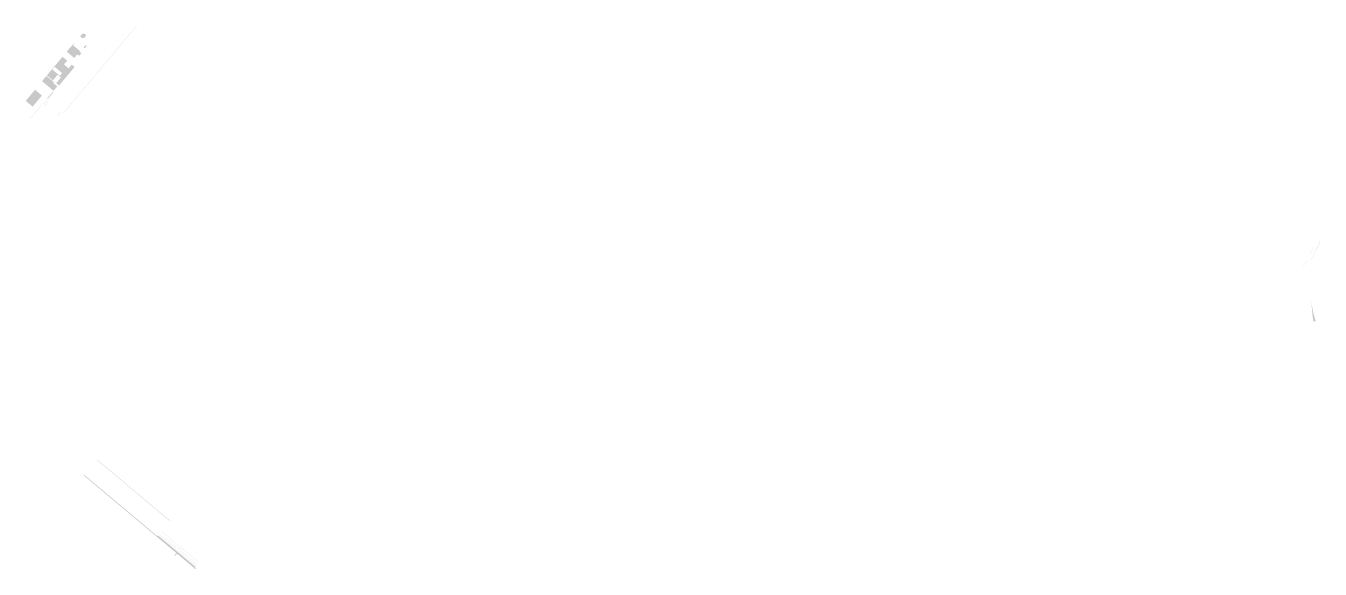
# Model space of a CAD drawing. Header units: millimetres. Extents: x -330372399 to 834822007, y 727543760 to 818126940.
# Drawn here: x 833022501 to 833352866, y 817988175 to 818126940 of the extents above; entities that cross this region are included whole.
import ezdxf

# ---------------------------------------------------------------- set-up
doc = ezdxf.new("R2010")
doc.units = ezdxf.units.MM
doc.header["$LTSCALE"] = 1000
doc.header["$MEASUREMENT"] = 0
doc.linetypes.add('HIDDEN2', pattern=[0.1875, 0.125, -0.0625])
for name, color, linetype in [('VPA064_Ele C051', 51, 'Continuous'), ('VPA064_Ele C200', 200, 'HIDDEN2'), ('VPA064_Sec C200', 200, 'Continuous'), ('VPA064_Sec C51', 51, 'HIDDEN2')]:
    doc.layers.add(name, color=color, linetype=linetype)

msp = doc.modelspace()

# ---------------------------------------------------------------- hatches: boundary and pattern name
at = {"layer": 'VPA064_Ele C051'}
h = msp.add_hatch(color=256, dxfattribs=at)
h.dxf.hatch_style = 1
edge = h.paths.add_edge_path()
edge.add_arc((833374813.63, 818059234.57), 24323.45, 186.0120171, 198.6259623, ccw=False)
edge.add_arc((833434010.38, 818061882.35), 83548.11, 183.5651746, 187.1620259)
edge.add_line((833351114.15, 818051465.93), (833351764.15, 818051465.93))
h.paths.add_polyline_path([(833352866.32, 818071889.81), (833352766.32, 818071889.81), (833352766.32, 818071805.53), (833349491.95, 818065011.55), (833352866.32, 818071805.53)])
at = {"layer": 'VPA064_Ele C200'}
h = msp.add_hatch(color=256, dxfattribs=at)
h.paths.add_polyline_path([(833050779.45, 818126908.02), (833045009.98, 818120032.24), (833044971.68, 818120064.38), (833050741.14, 818126940.16)])
h.paths.add_polyline_path([(833026530.6, 818106721.42), (833023646.07, 818103283.78), (833023607.77, 818103315.92), (833026492.29, 818106753.56)])
h.paths.add_polyline_path([(833026602.83, 818109141.09), (833024224.51, 818106306.72), (833022500.91, 818107753), (833022565.19, 818107829.6), (833022526.89, 818107861.74), (833024840.92, 818110619.5)])
h.paths.add_polyline_path([(833029479.93, 818109925.16), (833028097.94, 818108278.16), (833027944.73, 818108406.72), (833029326.72, 818110053.72)])
h.paths.add_polyline_path([(833037928.68, 818124505.58), (833037350.17, 818123816.14), (833037158.66, 818123976.84), (833036660.73, 818124394.65), (833036982.12, 818124777.67), (833037239.24, 818125084.09)])
h.paths.add_polyline_path([(833036079.97, 818119268.71), (833035390.53, 818119847.22), (833035969.04, 818120536.66), (833036658.48, 818119958.15)])
h.paths.add_polyline_path([(833030525.96, 818111482.92), (833029567.77, 818110340.98), (833026679.78, 818112764.29), (833026877.44, 818112999.85), (833027637.98, 818113906.23), (833029491.8, 818112350.68)])
h = msp.add_hatch(color=256, dxfattribs=at)
h.paths.add_polyline_path([(833065848.76, 817988389.47), (833065922.11, 817988327.92), (833065793.55, 817988174.71), (833065720.2, 817988236.26)])
h.paths.add_polyline_path([(833066734.28, 817989865.62), (833066708.56, 817989834.98), (833065893.72, 817990518.71), (833065887.29, 817990511.05), (833065871.97, 817990523.91), (833065878.4, 817990531.57), (833064729.34, 817991495.75), (833064722.91, 817991488.09), (833064707.59, 817991500.94), (833064714.01, 817991508.61), (833063564.95, 817992472.79), (833063558.52, 817992465.13), (833063543.2, 817992477.98), (833063549.63, 817992485.64), (833062400.56, 817993449.82), (833062394.13, 817993442.16), (833062378.81, 817993455.02), (833062385.24, 817993462.68), (833061236.17, 817994426.86), (833061229.74, 817994419.2), (833061214.42, 817994432.06), (833061220.85, 817994439.72), (833060071.79, 817995403.9), (833060065.36, 817995396.24), (833060050.04, 817995409.09), (833060056.46, 817995416.75), (833058907.4, 817996380.94), (833058900.97, 817996373.27), (833058885.65, 817996386.13), (833058892.08, 817996393.79), (833057743.01, 817997357.97), (833057736.58, 817997350.31), (833057721.26, 817997363.17), (833057727.69, 817997370.83), (833057143.33, 817997861.16), (833057169.04, 817997891.8)])
h.paths.add_polyline_path([(833037404.44, 818012257.63), (833055871.18, 817996762.19), (833055742.63, 817996608.98), (833037275.88, 818012104.42)])
at = {"layer": 'VPA064_Sec C200'}
msp.add_hatch(color=256, dxfattribs=at).paths.add_polyline_path([(833348366.91, 818065011.55), (833351866.32, 818071845.53), (833351866.32, 818071805.53), (833348391.95, 818065011.55)])
at = {"layer": 'VPA064_Sec C51'}
h = msp.add_hatch(color=256, dxfattribs=at)
h.dxf.hatch_style = 1
h.paths.add_polyline_path([(833045009.98, 818120032.24), (833032041.74, 818104577.3), (833032003.44, 818104609.44), (833044971.68, 818120064.38)])
h.paths.add_polyline_path([(833031543.81, 818104995.11), (833030627.84, 818103903.49), (833030589.54, 818103935.63), (833031505.51, 818105027.25)])
h.paths.add_polyline_path([(833027943.4, 818108016.21), (833027027.43, 818106924.6), (833026989.13, 818106956.74), (833027905.1, 818108048.35)])
h.paths.add_polyline_path([(833026389.9, 818107264.64), (833026701.64, 818107003.05), (833026492.29, 818106753.56), (833026530.6, 818106721.42), (833026755.57, 818106989.54), (833026405.52, 818107283.26)])
h.paths.add_polyline_path([(833029663.31, 818112555.07), (833029491.8, 818112350.68), (833027637.98, 818113906.23), (833026663.71, 818112745.14), (833026602.43, 818112796.56), (833027748.2, 818114162.04)])
h.paths.add_polyline_path([(833036965.82, 818123747.02), (833036352.98, 818124261.25), (833036867.21, 818124874.09), (833036982.12, 818124777.67), (833036660.73, 818124394.65), (833037158.66, 818123976.84)])
h.paths.add_polyline_path([(833037507.75, 818121203.64), (833037239.64, 818121428.61), (833037753.87, 818122041.45), (833038021.98, 818121816.47)])
h.paths.add_polyline_path([(833028326.43, 818107694.82), (833027410.45, 818106603.2), (833027372.15, 818106635.34), (833028288.12, 818107726.96)])
h.paths.add_polyline_path([(833034849, 818118735.13), (833032933.88, 818120342.1), (833034797.97, 818122563.63), (833034874.57, 818122499.35), (833034488.9, 818122039.72), (833036327.41, 818120497.03), (833036198.85, 818120343.83), (833035969.04, 818120536.66), (833035390.53, 818119847.22), (833035620.34, 818119654.39)])
h.paths.add_polyline_path([(833034939.2, 818116440.25), (833030963.55, 818111702.27), (833030240.24, 818112309.2), (833031445.91, 818113746.06), (833030603.26, 818114453.13), (833029397.59, 818113016.27), (833027865.5, 818114301.84), (833031841.15, 818119039.83), (833033028.51, 818118043.51), (833032224.83, 818117085.71), (833032952.57, 818116475.06), (833033412.2, 818116089.39), (833034215.88, 818117047.18)])
h.paths.add_polyline_path([(833031750.67, 818114887.12), (833031159.31, 818114182.36), (833029244.2, 818115789.33), (833029835.56, 818116494.09)], flags=16)
h = msp.add_hatch(color=256, dxfattribs=at)
h.dxf.hatch_style = 1
h.paths.add_polyline_path([(833065641.54, 817988563.35), (833065848.76, 817988389.47), (833065720.2, 817988236.26), (833065512.98, 817988410.14)])
h.paths.add_polyline_path([(833056461.98, 817997049.16), (833066027.21, 817989022.97), (833065995.07, 817988984.67), (833056429.84, 817997010.85)])
h.paths.add_polyline_path([(833065533.76, 817990089.73), (833066348.6, 817989405.99), (833066322.89, 817989375.35), (833065508.05, 817990059.09)])
h.paths.add_polyline_path([(833058273.52, 817996181.79), (833058532.12, 817995964.81), (833058506.4, 817995934.16), (833058247.81, 817996151.15)], flags=17)
h.paths.add_polyline_path([(833058547.44, 817995951.95), (833059696.5, 817994987.77), (833059670.79, 817994957.13), (833058521.72, 817995921.31)], flags=17)
h.paths.add_polyline_path([(833059711.82, 817994974.91), (833060860.89, 817994010.73), (833060835.18, 817993980.09), (833059686.11, 817994944.27)], flags=17)
h.paths.add_polyline_path([(833060876.21, 817993997.88), (833062025.28, 817993033.69), (833061999.57, 817993003.05), (833060850.5, 817993967.23)], flags=17)
h.paths.add_polyline_path([(833062040.6, 817993020.84), (833063189.67, 817992056.66), (833063163.95, 817992026.02), (833062014.89, 817992990.2)], flags=17)
h.paths.add_polyline_path([(833063204.99, 817992043.8), (833064354.05, 817991079.62), (833064328.34, 817991048.98), (833063179.28, 817992013.16)], flags=17)
h.paths.add_polyline_path([(833064369.37, 817991066.76), (833065518.44, 817990102.58), (833065492.73, 817990071.94), (833064343.66, 817991036.12)], flags=17)
h.paths.add_polyline_path([(833056237, 817996781.04), (833056076.57, 817996589.85), (833055871.18, 817996762.19), (833055742.63, 817996608.98), (833060905.04, 817992277.2), (833060423.59, 817991703.44), (833060599.64, 817991555.72), (833061081.08, 817992129.48), (833065513.25, 817988410.46), (833065802.23, 817988754.86)])
h.paths.add_polyline_path([(833059290.24, 818000419.75), (833040618.1, 818016087.53), (833040682.38, 818016164.14), (833059354.52, 818000496.36)])

doc.saveas('drawing.dxf')
